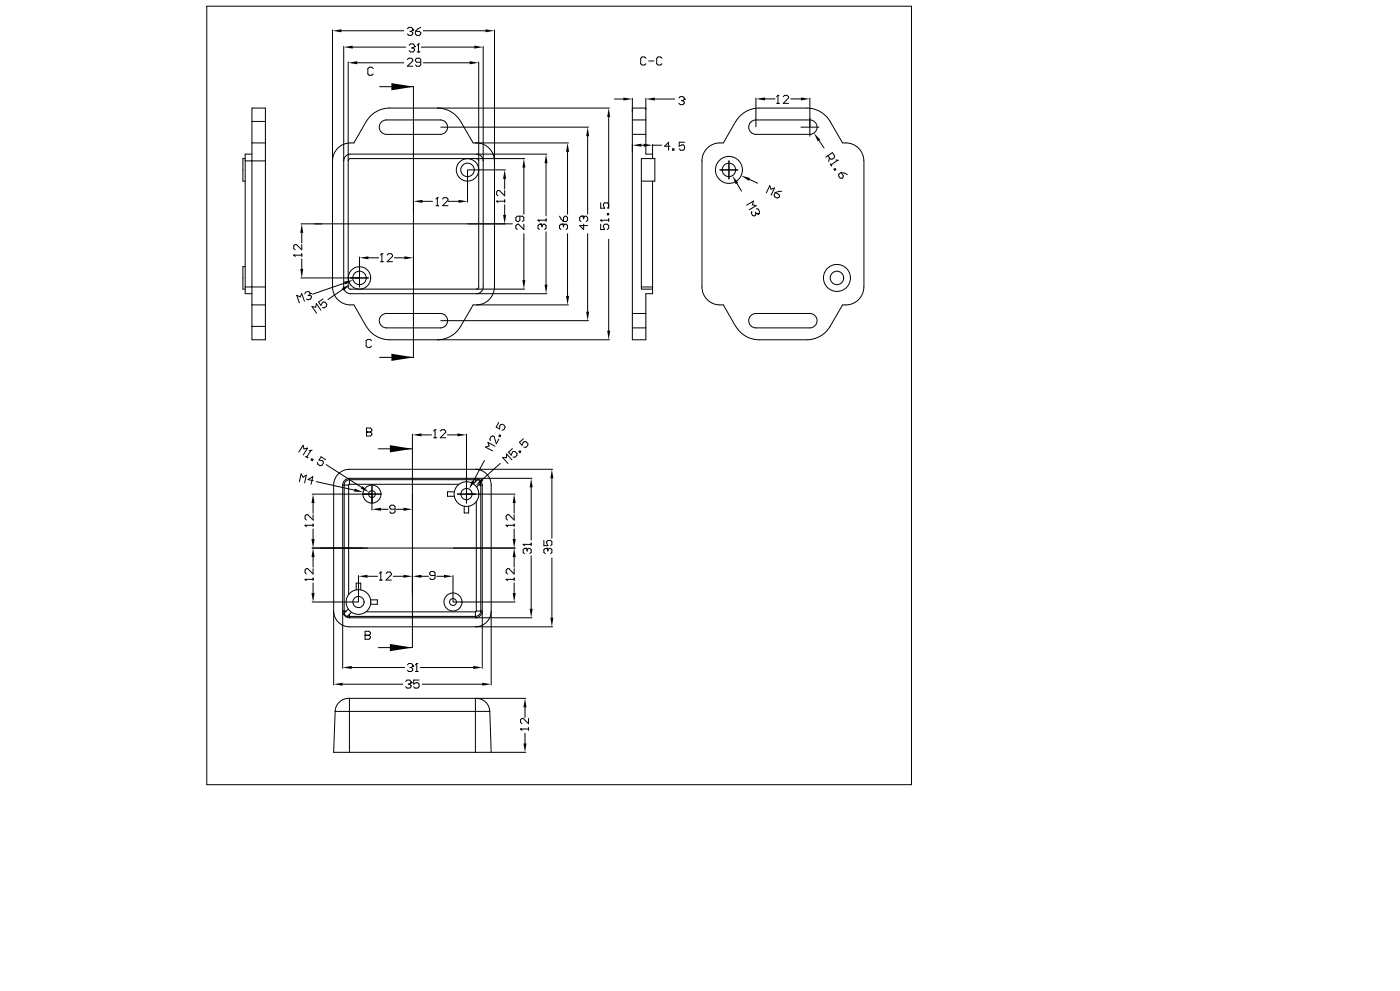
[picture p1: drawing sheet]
<svg xmlns="http://www.w3.org/2000/svg" width="371mm" height="262mm" viewBox="0 0 371 262" stroke-linecap="round" stroke-linejoin="round" font-family="sans-serif">
<g fill="#000">
<path d="M88.1 8.2l2.4-.4v.7zM91.1 12.5l2.4-.4v.8zM92.3 16.6l2.4-.4v.8zM124.5 16.2l2.4 .4-2.4 .4zM125.7 12.1l2.4 .4-2.4 .4zM128.7 7.8l2.4 .4-2.4 .3zM103.8 22l5.9 1-5.9 .9zM155.8 33.7l.4 2.4h-.8zM161.4 28.6l.3 2.4h-.7zM165.2 25.8l2.4 .4-2.4 .4zM167.6 38.5l2.4-.4v.8zM170.6 38.1l2.4 .4-2.4 .4z"/>
<path d="M171.2 26.2l2.4-.4v.8zM200.4 26.2l2.4-.4v.8zM212.3 25.8l2.4 .4-2.4 .4zM215.8 35.3l1.6 1.7-.6 .4zM109.6 53.3l2.4-.4v.8zM121.5 52.9l2.4 .4-2.4 .4zM133.4 56.9h.8l-.4 2.4zM133.8 45l.4 2.4h-.8zM138.9 42l.4 2.4h-.8zM144.7 40.8l.4 2.4h-.7zM150.4 37.9l.5 2.3h-.8zM194.1 46.5l1.6 1.9-.7 .4z"/>
<path d="M196.5 46.5l2.3 .6-.3 .8zM79.6 71.2h.8l-.4 2.4zM80 59.3l.4 2.4h-.8zM90.6 76.3l2.2-1-1.7 1.7zM91.2 74.6l2.4-.4-2.1 1.1zM95.3 68.3l2.4-.4v.8zM107.2 67.9l2.4 .4-2.4 .4zM138.5 74.2h.8l-.4 2.4zM144.4 75.4h.7l-.4 2.4zM103.8 93.7l5.9 1-5.9 .9zM150.1 78.4h.8l-.5 2.4zM155.4 82.5h.8l-.4 2.4z"/>
<path d="M161 87.6h.7l-.3 2.4zM103.4 117.9l5.9 1-5.9 .9zM109.3 115.2l2.4-.4v.8zM121.3 114.8l2.4 .4-2.4 .4zM83 130.9l.4 2.3h-.8zM94 129.4l2.3 .9-2.5-.1zM96.1 128.7l1.7 1.7-2.2-1zM98.6 134.9l2.4-.4v.8zM107 134.5l2.3 .4-2.3 .4zM125.1 127.2l.7 .4-1.4 1.9zM127.6 126.7l.5 .7-2 1.3zM136.3 130.9l.4 2.3h-.8z"/>
<path d="M140.8 126.7l.4 2.4h-.8zM146.3 124.3l.4 2.4h-.8zM82.6 157.1h.8l-.4 2.3zM82.6 142.8h.8l-.4 2.4zM83 145.2l.4 2.3h-.8zM95 152.6l2.4-.4v.8zM107 152.2l2.3 .4-2.3 .4zM109.3 152.6l2.4-.4v.8zM117.7 152.2l2.4 .4-2.4 .4zM135.9 157.1h.8l-.4 2.3zM135.9 142.8h.8l-.4 2.4zM136.3 145.2l.4 2.3h-.8z"/>
<path d="M90.8 176.8l2.4-.4v.8zM103.4 170.6l5.9 .9-5.9 1zM125.4 176.4l2.4 .4-2.4 .4zM140.4 161.2h.8l-.4 2.4zM145.9 163.6h.8l-.4 2.4zM88.4 181.2l2.4-.4v.8zM127.8 180.8l2.4 .4-2.4 .4zM138.7 196.9h.9l-.4 2.4zM139.2 185l.4 2.4h-.9z"/>
</g>
<g fill="none" stroke="#000" stroke-width=".27">
<path d="M54.8 1.6h186.8v206.2h-186.8zM88.1 7.9v68.1a4.9 4.9 0 0 0 5.7 4.8l3.3 5.6a7.3 7.3 0 0 0 6.2 3.6h58.3M90.5 8.2h16.5M91.1 12.3v63.7a1.79 1.79 0 0 0 1.8 1.8h33.4M92.3 16.4v59.6l.2 .4 .4 .2M93.5 12.5h14M94.7 16.6h12.3M98.9 18.2l-.3-.4h-.7l-.4 .4v1.4l.4 .3h.7l.3-.3M108 7.6l.4-.4h.7l.3 .4v.3M108 15.8l.4-.4h.7l.3 .4v.3l-1.4 1.4h1.4M108.4 12l.4-.4h.7l.4 .4v.3M108.7 8.3h.4"/>
<path d="M109.1 8.3l.3 .4v.3l-.3 .4h-.7l-.4-.4M109.1 12.7h.4M109.4 7.9h.1M109.4 7.9l-.3 .4M109.5 12.7l.4 .4v.3l-.4 .4h-.7l-.4-.4M109.9 12.3h.1M109.9 12.3l-.4 .4M110.1 8.3h1.1l.3 .4v.3l-.3 .4h-.7l-.4-.4zM110.6 13.8h.7M110.9 11.6h.1M110.9 11.6v2.2M110.9 11.6l-.3 .4"/>
<path d="M111.5 16.5h-1l-.4-.4v-.3l.4-.4h.7l.3 .4v1.4l-.3 .3h-.7l-.4-.3M111.5 7.2l-.7 .4-.7 .7M111.7 12.5h14M112.2 16.6h12.3M112.2 8.2h16.5M126.9 16.4v59.6l-.2 .4-.4 .2M126.9 16.6h.1M128.1 12.5h.1M128.1 12.3v63.7a1.79 1.79 0 0 1-1.8 1.8M131.1 8.2h.1M131.1 7.9v68.1a4.8 4.8 0 0 1-4.8 4.8M171.2 15.4l-.3-.3h-.7l-.4 .3v1.5l.4 .3h.7l.3-.3"/>
<path d="M172 16.1h1.4M175.5 15.4l-.4-.3h-.7l-.3 .3v1.5l.3 .3h.7l.4-.3M66.8 37.9h3.6M66.8 28.6h3.6v61.4h-3.6zM66.8 32.2h3.6M97.1 32.2l-3.3 5.7a4.9 4.9 0 0 0-5.7 4.7M100.6 23h9.1M101.1 32.3l1.3-.5h14.4a1.91 1.91 0 0 1 1.9 1.9 1.91 1.91 0 0 1-1.9 1.9h-14.4a1.91 1.91 0 0 1-1.7-1.2 1.91 1.91 0 0 1 .4-2.1zM109.6 23v71.7M115.9 28.6h.1M115.9 28.6a7.2 7.2 0 0 1 6.2 3.6M116.8 33.7h.1"/>
<path d="M116.8 33.7h39.2M122.1 32.2l3.3 5.7h25.3M125.9 37.9h.1M126.3 37.9a4.8 4.8 0 0 1 4.8 4.7M150.4 37.9h.1M155.8 36.1v20.6M161.4 28.6h.1M161.4 31v24.2M161.6 28.6h-58.3a7.2 7.2 0 0 0-6.2 3.6M162.9 26.2h2.3M167.6 29.7h.1M167.6 26v64h3.6v-12.2h1.8v-29.8"/>
<path d="M167.6 35.6h3.6M167.6 31.8h3.6M167.6 28.6h3.6M170 38.5h.6M171.2 29.1h.1M171.2 26.2h.1M171.2 26v14.8h1.8M173 38.5h.1M173 38.5h2.4M173 38.2v3.8M173.6 26.2h5.3M177.6 38.7h-1.4l1-1v2.1"/>
<path d="M178.3 39.4h.4v.4h-.4zM180 26l.3-.4h.7l.4 .4v.3M180.7 26.7h.3M181 26.7l.4 .3v.3l-.4 .4h-.7l-.3-.4M181.4 26.3h.1M181.4 26.3l-.4 .4M181.5 37.7h-1.4v1l1-.3 .4 .3v.7l-.4 .4h-.7l-.3-.4M195 32.2l-3.3 5.7a4.9 4.9 0 0 0-5.6 4.7v33.4a4.9 4.9 0 0 0 5.6 4.8l3.3 5.6a7.3 7.3 0 0 0 6.2 3.6h12.7a7.2 7.2 0 0 0 6.2-3.6l3.3-5.6a4.9 4.9 0 0 0 5.6-4.8M195 32.2a7.2 7.2 0 0 1 6.2-3.6h12.7a7.2 7.2 0 0 1 6.2 3.6M199 32.3l1.4-.5h14.3a1.91 1.91 0 0 1 1.9 1.9 1.91 1.91 0 0 1-1.9 1.9h-14.3a1.91 1.91 0 0 1-1.8-1.2 1.91 1.91 0 0 1 .4-2.1zM200.4 33.7h.1M200.4 26v7.6"/>
<path d="M202.8 26.2h2.6M205.9 27.4h.7M206.2 25.3h.1M206.2 25.3v2.1M206.2 25.3l-.3 .3M207.6 25.6l.4-.3h.7l.3 .3v.4l-1.4 1.4h1.4M209.6 26.2h2.7M212.3 33.7h4.8M214.7 33.7h.1M214.7 26.2h.1M214.7 26v10.1M215.8 35.3h.1"/>
<path d="M217.1 37.2l1.3 2M220 32.2l3.4 5.7a4.9 4.9 0 0 1 5.6 4.7M65 42.6h5.4M65 42h-.6v6h.6M66.8 40.8h-1.8v37h1.8M79.8 59.3h56M85.4 59.3h.1M88.1 42.6h.1M91.1 42.6h.1M92.3 42.6h.1M109.6 56.2h.1M112 53.3h2.7"/>
<path d="M115.6 54.5h.7M115.9 52.4h.1M115.9 52.4v2.1M115.9 52.4l-.3 .3M117.3 52.7l.4-.3h.7l.4 .3v.4l-1.5 1.4h1.5M118.9 53.3h2.6M123.9 59.3h.1M123.9 53.3h.1M123.9 45h.1M123.9 45.1v8.4M124 45h10M126.3 42h-33.4l-.4 .2-.2 .4"/>
<path d="M126.3 42l.4 .2 .2 .4M126.3 42h.1M126.3 40.8h.1M126.3 40.8h-33.4a1.79 1.79 0 0 0-1.8 1.8M126.3 40.8a1.79 1.79 0 0 1 1.8 1.8M126.4 40.8h18.6M126.4 42h12.7M126.9 42.6h.1M128.1 42.6h.1M131.1 42.6h.1M131.7 53.3h.1M131.7 53.3h2.1"/>
<path d="M131.7 53.3l.3 .3M133.8 59.3h.1M133.8 47.4v2.7M133.8 50.4v1.5l-1.4-1.5h-.4l-.3 .4v.7l.3 .4M133.8 52.9v.7M133.8 54.2v2.7M137.8 57.3v1l-.4 .4h-.3l-.4-.4v-.7l.4-.3h1.4l.4 .3v.7l-.4 .4M138.9 42h.1M138.9 44.4v12.3M138.9 59.4v1.4l-1.5-1.4h-.3l-.4 .3v.7l.4 .4M142.6 58.3h.1M142.6 58.3h2.1"/>
<path d="M142.6 58.3l.4 .4M143.3 59.4h.1M143.3 59.4h-.3l-.4 .3v.7l.4 .4M143.3 59.4l.4 .3M143.7 59.7l.4-.3h.3l.3 .3v.7l-.3 .4M143.7 59.7v.4M144.7 40.8h.1M144.7 43.2v14M144.7 58v.7M148.3 57.3l1.1 1.4M149.1 59.4h.1M149.1 59.4h-.4l-.4 .3v.7l.4 .4"/>
<path d="M149.1 59.4l.3 .3M149.4 57.6l.3-.3h.4l.3 .3v.7l-.3 .4h-.7zM149.4 59.7l.3-.3h.4l.3 .3v.7l-.3 .4M149.4 59.7v.4M150.4 40.2v16.5M154.4 57.3h.1M154.4 57.3h-.4l-.3 .3v.7l.3 .4M154.4 57.3l.3 .3M154.7 57.6l.4-.3h.3l.4 .3v.7l-.4 .4M154.7 59.4v1.4l-1-1.1h2.1M154.7 57.6v.4M159.2 58.3h.1"/>
<path d="M159.2 59.4v1.4h1.1l-.3-.7v-.4l.3-.3h.7l.4 .3v.7l-.4 .4M159.2 58.3h2.2M159.2 58.3l.4 .4M159.2 53.7v1.4h1.1l-.3-.7v-.3l.3-.4h.7l.4 .4M161 56.6h.4v.3h-.4zM161.4 58v.7M161.4 54.8l-.4 .3M167.6 40.5h.1M170 48h3.6v-6h-3.6v34.6h3M173 40.8h.1M190 43.5h.1M190.8 45h4.8"/>
<path d="M192.3 43.5h.1M193.2 42.6v4.8M194.1 46.5h.1M195.4 48.6l1.2 2M196.5 46.5h.1M197.9 54.4l1.8-1.1-.2 .9 .9 .3-1.8 1.1M198.6 47.5l2.2 1M199.3 56l-.1 .5 .3 .6 .5 .1 .3-.2 .1-.5M200.3 56.2l.1 .3M200.4 56.5l.5 .2M200.5 55.3l.5 .1 .4 .6-.2 .5-.3 .2M200.9 56.7h.1"/>
<path d="M203.1 51.1l.9-1.9 .4 .9 .9-.3-.9 1.9M205.5 51l1 .5 .2 .5-.2 .3-.5 .1-.6-.3-.2-.4zM207.2 50.7l-1.7 .3M219.5 41.2l.6 .9 .5 .1 .5-.4 .2-.5-.6-.9-1.8 1.2M219.9 41.8l-.2 1M221.1 44.8l.3-.2 .2 .3-.3 .2zM221.6 42.4l.4 .1M222 42.5h.1M222 42.5l-1.7 1.2 .2 .2-.4-.5M222.4 46.1l.6-.4 .6 .9-.2 .5-.2 .1-.5-.1-.4-.5zM223 45.7l.9 .2 .7 .4M229 42.6v33.4"/>
<path d="M65 76h5.4M65 70.6h-.6v6h.6M77.9 67.6h.1M77.9 67.6h2.1M77.9 67.6l.3 .3M79.8 73.6h17.9M80 73.6h.1M80 61.7v2.6M80 64.8v1.4l-1.4-1.4h-.4l-.3 .3v.7l.3 .4M80 67.2v.7M80 68.6v2.6M80.7 79.8l-.7-2-.4 .8-.9-.4 .7 2"/>
<path d="M82 78.2l-.3 .1M82 78.2l.5 .2 .1 .3-.2 .5-.7 .2-.5-.2M82.2 77.7h.1M82.2 77.7l-.1-.3-.4-.2-.7 .2-.2 .4M82.2 77.7l-.2 .5M85.6 79.2l-1.2 .8 .7 .9 .6-.9 .5 .1 .4 .5-.1 .5-.6 .4h-.5M90.9 76.6l-4 2.7M91.4 75l-8.5 2.9M92.8 75.3h.1M92.9 76.6h33.4M93.6 74.2h.1M95.3 73.6h.1"/>
<path d="M95.3 68.1v7.9M97 73h.1M97.7 68.3h2.7M97.8 71.9h.1M100.9 69.3h.7M101.2 67.2h.1M101.2 67.2v2.1M101.2 67.2l-.3 .4M102.6 67.6l.4-.4h.7l.4 .4v.3l-1.5 1.4h1.5M104.5 68.3h2.7M109.6 74.8h.1M109.6 68.3h.1"/>
<path d="M126.3 77.8h.1M126.3 76.6h.1M126.4 77.8h18.6M126.4 76.6h12.7M138.9 61.9v12.3M144.7 61.4v14M150.4 61.9v16.5M155.8 61.9v20.6M161.4 63.4v24.2M170 76h3M66.8 80.8h3.6M66.8 86.4h3.6"/>
<path d="M85.1 82.1l-1.2-1.7-.2 1-1-.2 1.2 1.7M98.5 90.2l-.4-.3h-.7l-.3 .3v1.5l.3 .3h.7l.4-.3M100.6 94.7h9.1M101.1 83.6l1.3-.6h14.4a1.91 1.91 0 0 1 1.9 1.9 1.91 1.91 0 0 1-1.9 1.9h-14.4a1.91 1.91 0 0 1-1.7-1.1 1.91 1.91 0 0 1 .4-2.1zM115.9 90h.1M116.8 84.9h.1M116.8 84.9h39.2M126.3 80.8h.1M126.3 80.8h-.9l-3.3 5.6a7.2 7.2 0 0 1-6.2 3.6M126.4 80.8h24.3M155.8 84.9h.1M167.6 86.8h3.6"/>
<path d="M167.6 83h3.6M199 83.6l1.4-.6h14.3a1.91 1.91 0 0 1 1.9 1.9 1.91 1.91 0 0 1-1.9 1.9h-14.3a1.91 1.91 0 0 1-1.8-1.1 1.91 1.91 0 0 1 .4-2.1zM79.2 119.7l1.2-1.8 .2 1 .9-.2-1.1 1.8M82.4 119.3h.1M82.4 119.3l-1.1 1.8M82.4 119.3l-.5 .1M97.1 114.4h.1M97.1 113.4h1.1l.4 .3v.4l-.4 .3 .4 .4v.3l-.4 .4h-1.1zM97.1 114.4h1.1M100.3 118.9h9M109.3 118.9h.1M109.3 115.2h.1"/>
<path d="M109.3 115v3.8M109.3 118.9v52.6h-9M111.7 115.2h2.7M115 115.9h.7M115.3 113.8h.1M115.3 113.8v2.1M115.3 113.8l-.3 .4M116.7 114.2l.4-.4h.7l.3 .4v.3l-1.4 1.4h1.4M118.6 115.2h2.7M123.7 115v18.2M131.2 118.2l-1.8-1 .3 .9-1 .3 1.9 1M132.2 111.9l-.7 1.2 .9 .5 .3-1.1 .4-.1 .7 .3 .1 .5-.3 .6-.5 .1"/>
<path d="M132.2 116.3l-.6 1.2-.6-1.9-.3-.1-.5 .1-.3 .6 .1 .5M132.4 115.2l.3 .2-.1 .3-.3-.2zM135.8 118.8l-1 1 .7 .7 .6-.9h.5l.5 .5-.1 .5-.5 .5h-.5M137.6 119.6l.2-.2 .3 .3-.3 .2zM138.7 116.2l-1 .9 .7 .8 .6-.9h.4l.5 .5v.5l-.5 .5-.5-.1M79.4 127.6l.4-2.1 .6 .9 .8-.6-.4 2.1M80.9 139.1h.1M80.9 139.1h2.1M80.9 139.1l.3 .4M81 120.9l.6 .3M82.7 121.5l.3 .2-.2 .3-.3-.2zM82.8 130.9h18.2"/>
<path d="M83 130.9h.1M83 133.2v2.7M83 136.3v1.4l-1.4-1.4h-.4l-.3 .4v.7l.3 .3M83 138.8v.7M83 127.3l-1.3-.3 1.2-.8-.5 2.1M83.8 127.6l10.1 2.2M86.3 121.7l-1.2-.7-.6 .9 1.1 .2 .1 .6-.3 .5-.6 .2-.5-.4-.2-.5M86.4 123.1l9.4 6M90.8 128.5h1.6M90.8 128.5v33.3M91.2 128.5v33.3M92.4 128.5v29"/>
<path d="M92.6 128.3l-.2 .2M92.6 126.7a1.79 1.79 0 0 0-1.8 1.8M92.6 126.7v1.6M92.6 126.7h33.4M92.6 128.3h29.1M96.3 130.3h.1M97.8 130.4h.1M98.6 130.9h.1M98.6 128.5v6.6M99.4 131.3h.1M100.9 131.4h.1M101 134.9h1.9"/>
<path d="M104.7 134.9h-1l-.4-.4v-.3l.4-.4h.7l.3 .4v1.4l-.3 .3h-.7l-.4-.3M105.1 134.9h1.9M109.3 134.9h.1M109.3 130.9h.1M120.4 130.3h-1.8v1.1h1.8M121.2 133h.1M121.3 130.9h15.2M123 132.2h.1M123.1 134.1v1.8h1.1v-1.8M123.7 130.9h.1M124.4 129.5h.1M125.5 128.1l1.1-1.1 .5 .4 .4 .5-1.1 1.1"/>
<path d="M126 126.7h.1M126 124.3h.1M126 126.7a1.79 1.79 0 0 1 1.8 1.8M126 124.3h-33.4a4.2 4.2 0 0 0-4.2 4.2v33.3M126 124.3a4.2 4.2 0 0 1 4.2 4.2v33.3M126 126.7v.9M126.1 128.7h.1M126.1 126.7h14.9M126.1 124.3h20.4M126.3 132.8v29M126.5 127.1l-33.9-.1a1.42 1.42 0 0 0-1.4 1.5M126.9 128.5h.9"/>
<path d="M127.4 128v33.8a1.42 1.42 0 0 1-1.4 1.5l-33.9-.1M127.8 128.5v33.3M128.4 122l-2.9 5.4M132.6 122.7l-4.8 4.3M134.2 139.1h.1M134.2 139.1h2.1M134.2 139.1l.3 .4M135.7 121.8l-1.4-1.6-.1 1h-1l1.5 1.5M136.3 130.9h.1M136.3 133.2v2.7M136.3 136.3v1.4l-1.4-1.4h-.4l-.3 .4v.7l.3 .3M136.3 138.8v.7"/>
<path d="M140.8 126.7h.1M140.8 129.1v14M146.3 124.3h.1M146.3 126.7v15.8M80.9 153.4h.1M80.9 153.4h2.1M80.9 153.4l.3 .4M82.8 159.4h12.1M82.8 145.2h53.7M83 145.2h.1M83 140.1v2.7M83 147.5v2.7"/>
<path d="M83 150.6v1.4l-1.4-1.4h-.4l-.3 .4v.7l.3 .3M83 153.1v.7M83 154.4v2.7M94.4 156.2v-1.8h1.2v1.8M95 159.4h.1M95 152.4v7M96.2 145.2h.1M97.4 152.6h2.7M97.5 145.2h.1M98.2 158.9h1.8v1.1h-1.8M100.6 153.6h.7M100.9 151.5h.1"/>
<path d="M100.9 151.5v2.1M100.9 151.5l-.3 .4M102.3 151.9l.4-.4h.7l.4 .4v.3l-1.5 1.4h1.5M104.3 152.6h2.7M109.3 157.7h.1M109.3 156.7h.1M109.3 152.6h.1M111.7 152.6h1.9M115.3 152.4h-1l-.4-.3v-.4l.4-.3h.7l.3 .3v1.4l-.3 .4h-.7l-.4-.4M115.8 152.6h1.9M120.1 159.4h.1M120.1 145.2h.1"/>
<path d="M120.1 152.4v7M120.1 159.4h16.4M133.8 145.2h.1M134.2 153.4h.1M134.2 153.4h2.1M134.2 153.4l.3 .4M136.3 145.2h.1M136.3 140.1v2.7M136.3 147.5v2.7M136.3 150.6v1.4l-1.4-1.4h-.4l-.3 .4v.7l.3 .3M136.3 153.1v.7M136.3 154.4v2.7"/>
<path d="M138.7 144.2h.1M138.7 144.2h2.1M138.7 144.2l.3 .3M139.4 145.2h.1M139.4 145.2h-.4l-.3 .4v.7l.3 .3M139.4 145.2l.3 .4M139.7 145.6l.4-.4h.3l.4 .4v.7l-.4 .3M139.7 145.6v.3M140.8 143.8v.7M140.8 147.2v14M144.2 143.1v1.4h1l-.3-.7v-.3l.3-.4h.8l.3 .4v.7l-.3 .3M144.9 145.2h.1"/>
<path d="M144.9 145.2h-.4l-.3 .4v.7l.3 .3M144.9 145.2l.3 .4M145.2 145.6l.4-.4h.4l.3 .4v.7l-.3 .3M145.2 145.6v.3M146.3 147.8v15.8M88.4 161.8h.1M88.4 161.8a4.2 4.2 0 0 0 4.2 4.2h33.4M88.4 161.9v19.5M90.8 161.8h.1M90.8 161.8a1.79 1.79 0 0 0 1.8 1.8M90.8 161.8h1M90.8 161.9v15.1"/>
<path d="M91.2 161.8l.1 .5M92.3 161.3l-1.1 1.1 .3 .5 .5 .4 1.2-1.1M92.6 162.7v.9M92.6 163.6h33.4M93.2 176.8h14M96.8 168.3h.1M96.8 167.2h1l.4 .3v.4l-.4 .4 .4 .3v.3l-.4 .4h-1zM96.8 168.3h1M97 162h29M108 176.1l.4-.4h.7l.3 .4v.3M108.7 176.8h.4M109.1 176.8l.3 .4v.3l-.3 .4h-.7l-.4-.4"/>
<path d="M109.4 176.4h.1M109.4 176.4l-.3 .4M110.1 177.9h.7M110.5 175.7h.1M110.5 175.7v2.2M110.5 175.7l-.4 .4M111.4 176.8h14M126 166h.1M126 163.6h.1M126 162v1.6M126.1 163.6h14.9M126.1 166h20.4"/>
<path d="M126.2 161.8l-.2 .2M126.3 161.8h1.5M127.8 161.8a1.79 1.79 0 0 1-1.8 1.8M127.8 176.8h.1M127.8 161.8h.1M127.8 161.9v15.1M130.2 161.8h.1M130.2 161.8a4.2 4.2 0 0 1-4.2 4.2M130.2 161.9v19.5M88.8 188.4l-.4 10.9h41.8M88.8 188.4h41M90.8 181.2h16"/>
<path d="M92.6 185v14.3M107.5 180.5l.4-.4h.7l.4 .4v.3M108.2 181.2h.4M108.6 181.2l.4 .3v.4l-.4 .3h-.7l-.4-.3M109 180.8h.1M109 180.8l-.4 .4M111.1 180.1h-1.4v1.1l.7-.4h.3l.4 .4v.7l-.4 .3h-.7l-.3-.3M111.9 181.2h15.9M126 185h.1M126 185v14.3M126.3 185a3.6 3.6 0 0 1 3.5 3.4M129.8 188.4l.4 10.9"/>
<path d="M130.2 199.3h.1M130.2 181.2h.1M130.3 199.3h9.1M138 193.1h.1M138 193.1h2.1M138 193.1l.4 .3M139.2 185h.1M139.2 187.4v2.6M139.2 194.2v2.7M139.4 185h-47a3.6 3.6 0 0 0-3.6 3.4M140.1 190.3v1.4l-1.4-1.4h-.3l-.4 .3v.7l.4 .4M140.1 192.7v.7"/>
<circle cx="123.9" cy="45" r="1.79"/>
<circle cx="123.9" cy="45" r="2.97"/>
<circle cx="193.2" cy="45" r="1.79"/>
<circle cx="193.2" cy="45" r="3.6"/>
<circle cx="95.3" cy="73.6" r="1.79"/>
<circle cx="95.3" cy="73.6" r="2.97"/>
<circle cx="221.9" cy="73.6" r="1.79"/>
<circle cx="221.9" cy="73.6" r="3.6"/>
<circle cx="98.6" cy="130.9" r=".91"/>
<circle cx="98.6" cy="130.9" r="2.39"/>
<circle cx="123.7" cy="130.9" r="1.48"/>
<circle cx="123.7" cy="130.9" r="3.3"/>
<circle cx="95" cy="159.4" r="1.48"/>
<circle cx="95" cy="159.4" r="3.3"/>
<circle cx="120.1" cy="159.4" r=".91"/>
<circle cx="120.1" cy="159.4" r="2.39"/>
</g>
</svg>
